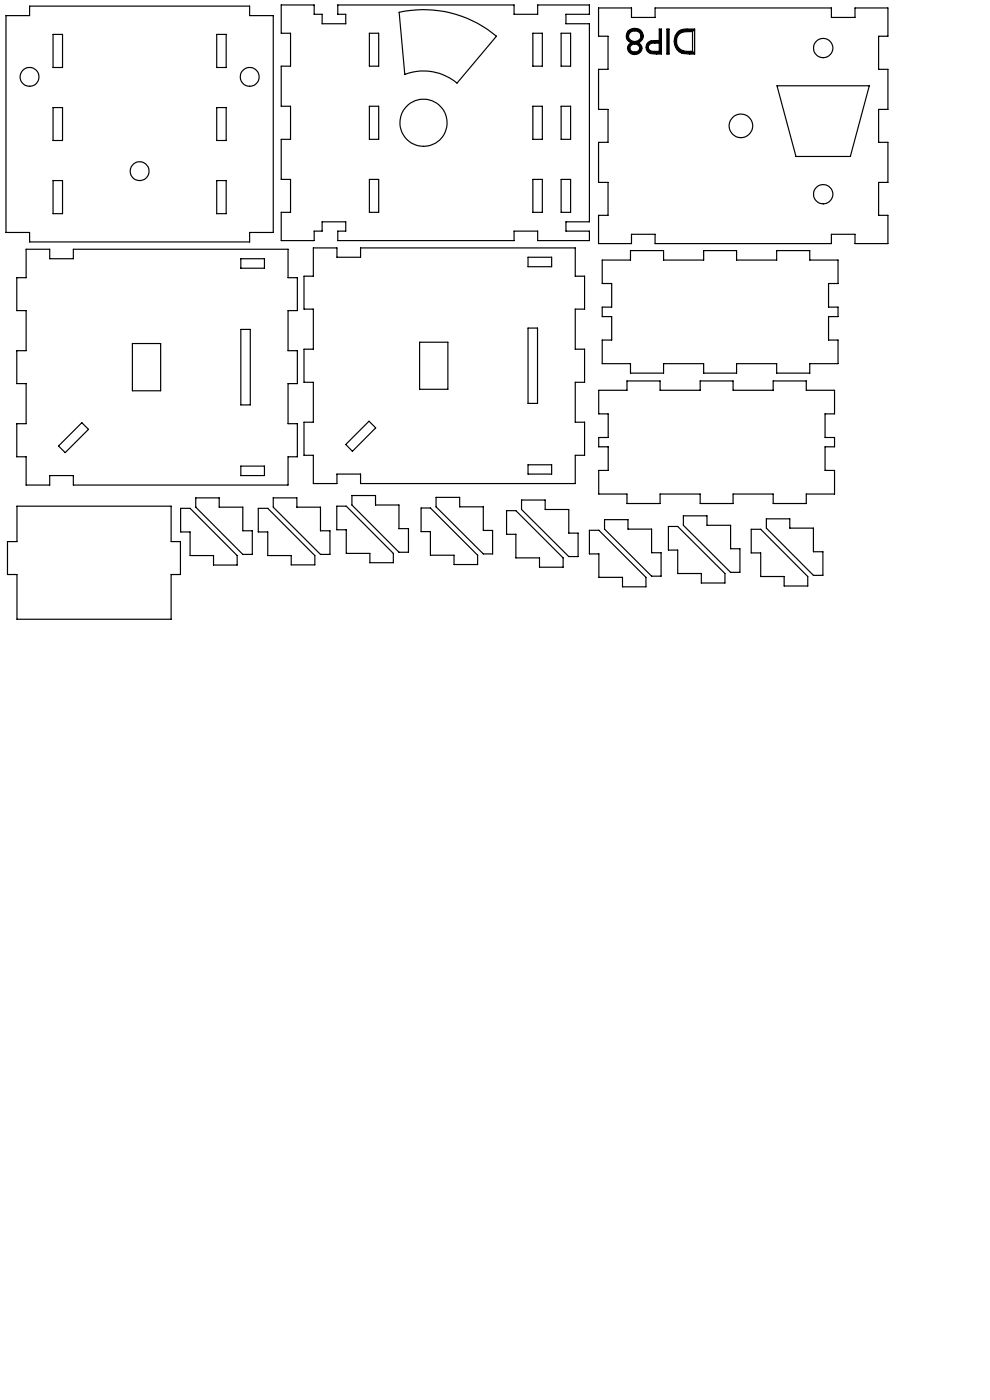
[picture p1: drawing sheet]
<svg xmlns="http://www.w3.org/2000/svg" width="210mm" height="297mm" viewBox="0 0 210 297" stroke-linecap="round" stroke-linejoin="round" font-family="sans-serif">
<path d="M146.3 6.7h.6v4.2h-.4h.9v-4.3zM141.5 6.2v5.3h.4v-5.3zM144 7.4v-.1a2.56 2.56 0 0 1 2.3-.6h.6v4.2a4.5 4.5 0 0 1-2.4-.3 2.19 2.19 0 0 1-.5-3.2zM143.8 6.8a2.77 2.77 0 0 0-.5 3.3 2.77 2.77 0 0 0 3 1.4h1.1v-5.3h-2.2l-.8 .1zM137.8 9.3l.7-.2h1.3v1.8h-.9a.93 .93 0 0 1-1.2-.3 .93 .93 0 0 1 .1-1.1zM139.8 6.2v2.4h-1.2a1.45 1.45 0 0 0-1.5 1.6 1.45 1.45 0 0 0 1.8 1.2l1.4 .1v-5.3zM133.7 6.9l.7-.3a1.17 1.17 0 0 1 1.6 1.1 1.17 1.17 0 0 1-1.6 1.1 1.09 1.09 0 0 1-1-.7 1.09 1.09 0 0 1 .3-1.2zM133.8 9.7l.6-.4 .6 .1 .6 .5 .1 .5-.5 .5-1.1 .1-.5-.6zM133.5 6.4l-.4 .4-.2 .7a1.47 1.47 0 0 0 1 1.6l-.5 .4a1.44 1.44 0 0 0 .4 1.9 1.44 1.44 0 0 0 1.9-.2l.4-.4 .1-.7-.2-.5-.6-.5 .2-.1a1.61 1.61 0 0 0 .7-2.1 1.61 1.61 0 0 0-2-.8z" fill-rule="evenodd" fill="#000"/>
<g fill="none" stroke="#000" stroke-width=".25">
<path d="M1.3 3.3h5v-2h46.7v2h5v46h-5v2h-46.7v-2h-5zM11.3 7.3h2v7h-2zM46 7.3h2v7h-2zM59.7 1.1h6.9v1.9h1.7v2h5v-2h-1.7v-1.9h37.4v1.9h5.1v-1.9h10.9v1.9h-4.9v2h4.9v42.1h-4.9v1.9h4.9v2h-10.9v-2h-5.1v2h-37.4v-2h1.7v-1.9h-5v1.9h-1.7v2h-6.9v-6h1.9v-6.9h-1.9v-8.5h1.9v-7.1h-1.9v-8.5h1.9v-6.9h-1.9zM78.4 7.1h1.9v6.9h-1.9zM84.7 2.6a24 24 0 0 1 20.6 5.1l-8.4 9.9a11 11 0 0 0-11-1.8zM113 7.1h2v6.9h-2zM119 7.1h2v6.9h-2zM127 1.7h6.9v2h5.1v-2h37.4v2h5v-2h6.9v6h-1.9v7h1.9v8.5h-1.9v7h1.9v8.5h-1.9v7h1.9v6h-6.9v-2h-5v2h-37.4v-2h-5.1v2h-6.9v-6h2v-7h-2v-8.5h2v-7h-2v-8.5h2v-7h-2zM133.2 6.6a1.82 1.82 0 0 1 2.1-.5 1.82 1.82 0 0 1 1.1 1.9l-.3 .6-.7 .5a1.3 1.3 0 0 1 .7 1.6 1.3 1.3 0 0 1-1.5 .9 1.31 1.31 0 0 1-1.4-1 1.31 1.31 0 0 1 .7-1.5 1.57 1.57 0 0 1-.7-2.5zM133.7 6.9a1.27 1.27 0 0 1 1.6-.3 1.27 1.27 0 0 1 .5 1.6 1.3 1.3 0 0 1-1.6 .6 1.3 1.3 0 0 1-.8-1.5zM133.9 9.6a1.02 1.02 0 0 1 1.2-.2 1.02 1.02 0 0 1 .5 1.1 1.04 1.04 0 0 1-1.2 .5 1.04 1.04 0 0 1-.7-1.1z"/>
<path d="M137.8 9.4l.5-.2 1.5-.1v1.8h-.9a.93 .93 0 0 1-1.2-.3 .93 .93 0 0 1 .1-1.2zM139.8 6.2h.5v5.3h-1a2.13 2.13 0 0 1-2-.7 1.45 1.45 0 0 1 0-1.6 1.45 1.45 0 0 1 1.6-.6h.9zM141.5 6.2h.4v5.3h-.4zM143.9 6.6a2.66 2.66 0 0 1 1.8-.4h1.7v5.3h-1.1a2.78 2.78 0 0 1-3.2-2.1 2.99 2.99 0 0 1 .8-2.8zM144 7.3l1.1-.5 1.8-.1v4.2h-.4a2.46 2.46 0 0 1-3-1.7 2.16 2.16 0 0 1 .5-1.9zM164.8 18.2h19.6l-4 15h-11.6zM11.3 22.8h2v7h-2zM11.3 38.3h2v7h-2zM46 22.8h2v7h-2zM46 38.3h2v7h-2zM78.4 38.1h1.9v6.9h-1.9zM78.4 22.5h1.9v7.1h-1.9z"/>
<path d="M113 38.1h2v6.9h-2zM113 22.5h2v7.1h-2zM119 38.1h2v6.9h-2zM119 22.5h2v7.1h-2zM5.5 52.9h5v2h5.1v-2h45.5v6h2v7h-2v8.5h2v7h-2v8.5h2v7h-2v6h-45.5v-2h-5.1v2h-5v-6h-1.9v-7h1.9v-8.5h-1.9v-7h1.9v-8.5h-1.9v-7h1.9zM51.1 54.9h5v2h-5zM66.5 52.6h5v2h5v-2h45.5v6h2v7h-2v8.5h2v7h-2v8.5h2v7h-2v6h-45.5v-2h-5v2h-5v-6h-2v-7h2v-8.5h-2v-7h2v-8.5h-2v-7h2zM112 54.6h5v2h-5zM127.7 55.2h6v-2h7.1v2h8.5v-2h6.9v2h8.5v-2h7.1v2h6v4.9h-2v5.1h2v2h-2v4.9h2v5h-6v2.1h-7.1v-2.1h-8.5v2.1h-6.9v-2.1h-8.5v2.1h-7.1v-2.1h-6v-5h2.1v-4.9h-2.1v-2h2.1v-5.1h-2.1zM28.1 72.9h6v10h-6zM51.1 69.9h2v16h-2zM89 72.6h6v10h-6z"/>
<path d="M112 69.6h2v16h-2zM12.4 94.6l5-4.9 1.4 1.4-5 4.9zM51.1 98.9h5v2h-5zM78.3 89.4l1.4 1.4-4.9 4.9-1.5-1.4zM112 98.6h5v2h-5zM127 82.8h6v-2h7v2h8.5v-2h7v2h8.5v-2h7v2h6v5h-2v5h2v2h-2v5h2v5h-6v2h-7v-2h-8.5v2h-7v-2h-8.5v2h-7v-2h-6v-5h2v-5h-2v-2h2v-5h-2zM3.6 107.4h32.7v7.5h2v7h-2v9.5h-32.7v-9.5h-2v-7h2zM38.3 107.8h2l10 10.1v2h-5v-2h-5v-5h-2zM41.5 105.6h5v2h5v5h2v5h-2l-10-10zM54.8 107.8h2l10 10.1v1.9h-5v-1.9h-5v-5h-2zM58 105.6h5v2h5v5h2v5h-2l-10-10zM71.4 107.4h2l10 10v2h-4.9v-2h-5.1v-5h-2z"/>
<path d="M74.6 105.1h5.1v2h4.9v5h2v5.1h-2l-10-10.1zM89.3 107.8h2l10 10v2h-5v-2h-5v-5h-2zM92.5 105.5h5v2h5v5h2v5h-2l-10-10zM107.5 108.3h1.9l10.1 10.1v1.9h-5.1v-1.9h-5v-5.1h-1.9zM110.6 106.1h5v2h5.1v5h1.9v5h-1.9l-10.1-10zM125 112.5h2l10 10v2h-5v-2h-5v-5h-2zM128.2 110.2h5v2.1h5v5h2v4.9h-2l-10-9.9zM141.8 111.7h2l10 10v2h-5v-2h-5v-5h-2zM145 109.4h5v2h5v5h2v5h-2l-10-10zM159.3 112.3h2.1l9.9 10v2h-5v-2h-4.9v-5h-2.1zM162.6 110.1h4.9v1.9h5v5h2.1v5.1h-2.1l-9.9-10.1z"/>
<circle cx="6.3" cy="16.3" r="2"/>
<circle cx="53" cy="16.3" r="2.01"/>
<circle cx="174.6" cy="10.2" r="2.05"/>
<circle cx="29.6" cy="36.3" r="2.01"/>
<circle cx="89.8" cy="26" r="5"/>
<circle cx="157.2" cy="26.7" r="2.5"/>
<circle cx="174.6" cy="41.2" r="2.05"/>
</g>
</svg>
